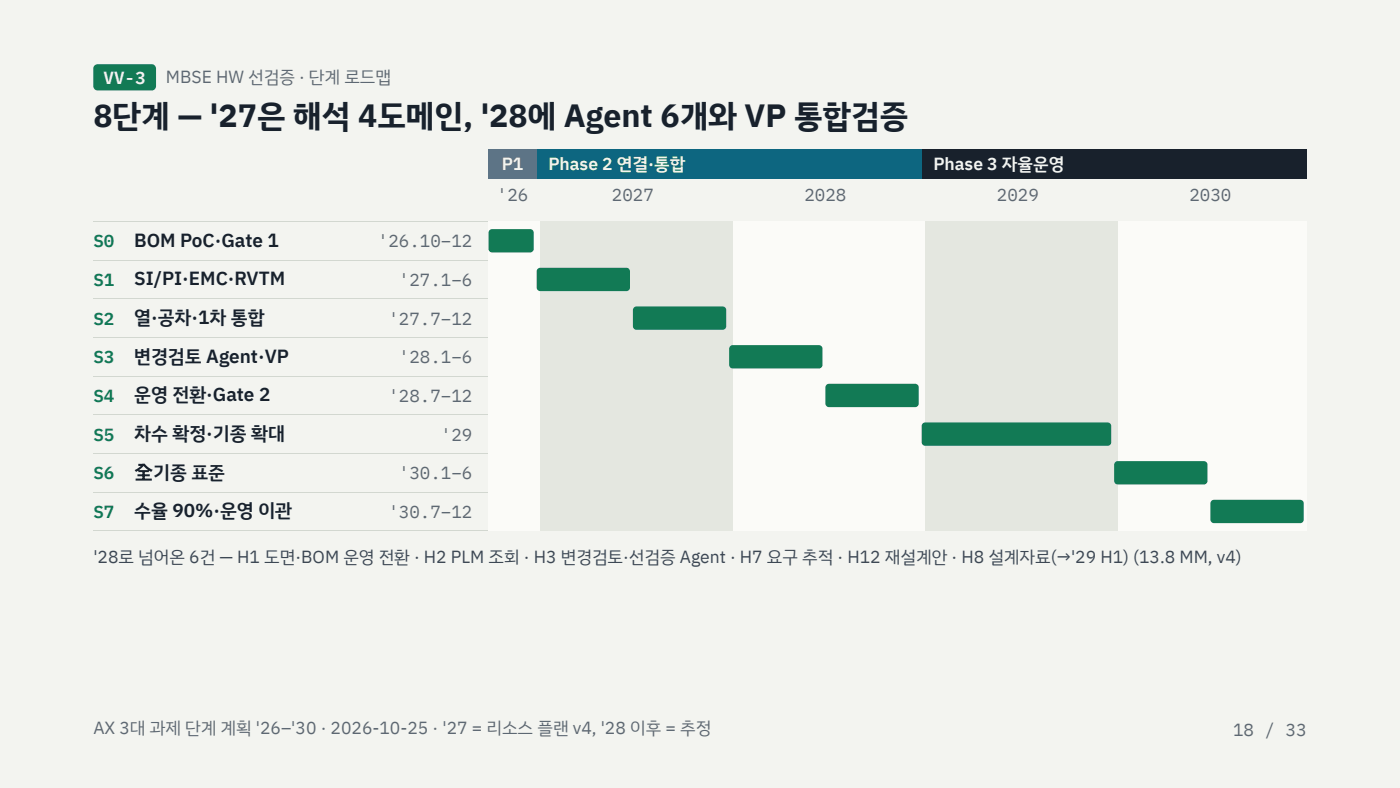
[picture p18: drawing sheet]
<svg xmlns="http://www.w3.org/2000/svg" width="508mm" height="286mm" viewBox="0 0 508 286" stroke-linecap="round" stroke-linejoin="round" font-family="sans-serif">
<defs><g id="words">
<text font-size="11.6" fill="#18212c" x="33.9" y="46">8단계 — '27은 해석 4도메인, '28에 Agent 6개와 VP 통합검증</text>
<g font-size="6.9" fill="#18212c">
<text x="48.7" y="89.4">BOM PoC·Gate 1</text>
<text x="48.7" y="103.5">SI/PI·EMC·RVTM</text>
<text x="48.7" y="117.5">열·공차·1차 통합</text>
<text x="48.7" y="131.5">변경검토 Agent·VP</text>
<text x="48.7" y="145.5">운영 전환·Gate 2</text>
<text x="48.7" y="159.5">차수 확정·기종 확대</text>
<text x="48.7" y="173.8">全기종 표준</text>
<text x="48.7" y="187.6">수율 90%·운영 이관</text>
</g>
<g font-size="6.3" fill="#f3f4f0">
<text x="37.6" y="30.4">VV-3</text>
<text x="182.1" y="61.6">P1</text>
<text x="199" y="61.6">Phase 2 연결·통합</text>
<text x="338.7" y="61.6">Phase 3 자율운영</text>
</g>
<g font-size="6.3" fill="#5d6873">
<text x="60.2" y="30.2">MBSE HW 선검증 · 단계 로드맵</text>
<text x="180.3" y="73">'26</text>
<text x="222" y="73">2027</text>
<text x="291.9" y="73">2028</text>
<text x="361.7" y="73">2029</text>
<text x="431.6" y="73">2030</text>
<text x="137.2" y="89.7">'26.10–12</text>
<text x="144.8" y="103.7">'27.1–6</text>
<text x="141" y="117.7">'27.7–12</text>
<text x="144.8" y="131.8">'28.1–6</text>
<text x="141" y="145.8">'28.7–12</text>
<text x="160" y="159.8">'29</text>
<text x="144.8" y="173.8">'30.1–6</text>
<text x="141" y="187.9">'30.7–12</text>
<text x="33.9" y="266.2">AX 3대 과제 단계 계획 '26–'30 · 2026-10-25 · '27 = 리소스 플랜 v4, '28 이후 = 추정</text>
<text x="447.5" y="267">18 / 33</text>
</g>
<g font-size="6.3" fill="#127a55">
<text x="33.9" y="89.7">S0</text>
<text x="33.9" y="103.7">S1</text>
<text x="33.9" y="117.7">S2</text>
<text x="33.9" y="131.8">S3</text>
<text x="33.9" y="145.8">S4</text>
<text x="33.9" y="159.8">S5</text>
<text x="33.9" y="173.8">S6</text>
<text x="33.9" y="187.9">S7</text>
</g>
<text font-size="6.3" fill="#3a4757" x="33.9" y="204.3">'28로 넘어온 6건 — H1 도면·BOM 운영 전환 · H2 PLM 조회 · H3 변경검토·선검증 Agent · H7 요구 추적 · H12 재설계안 · H8 설계자료(→'29 H1) (13.8 MM, v4)</text>
</g></defs>
<path d="M0 0h508v285.8h-508z" fill="#f3f4f0"/>
<path d="M34.3 23.7l1.2-.4h19.5a1.59 1.59 0 0 1 1.6 1.6v6.3a1.59 1.59 0 0 1-1.6 1.6h-19.5a1.59 1.59 0 0 1-1.6-1.6v-6.5z" fill="#127a55"/>
<path d="M177.3 54.2h17.4v10.6h-17.4z" fill="#5d7486"/>
<path d="M194.7 54.2h139.7v10.6h-139.7z" fill="#0d6680"/>
<path d="M334.4 54.2h139.7v10.6h-139.7z" fill="#18212c"/>
<path d="M33.9 80.3h440.2M33.9 94.3h440.2M33.9 108.3h440.2M33.9 122.4h440.2M33.9 136.4h440.2M33.9 150.4h440.2M33.9 164.4h440.2M33.9 178.5h440.2M33.9 192.5h440.2" fill="none" stroke="#d2d7d0" stroke-width=".36"/>
<path d="M177.3 80.4h296.8v13.8h-296.8z" fill="#fff"/>
<path d="M177.7 83.5l.9-.4 14.3 .1 .8 1-.1 6.5-.4 .6-.8 .2-14.3-.1-.6-.4-.2-.8v-5.8z" fill="#127a55"/>
<path d="M177.3 94.5h296.8v13.7h-296.8z" fill="#fff"/>
<path d="M195.1 97.5l1-.4h31.5l.7 .5 .3 .7v6.3l-.5 .7-.8 .3-31.6-.1-.6-.3-.4-.8v-6z" fill="#127a55"/>
<path d="M177.3 108.5h296.8v13.7h-296.8z" fill="#fff"/>
<path d="M230 111.5l1-.4 31.5 .1 .8 .4 .2 .7v6.3l-.5 .7-.8 .3-31.6-.1-.6-.3-.3-.8v-6z" fill="#127a55"/>
<path d="M177.3 122.5h296.8v13.8h-296.8z" fill="#fff"/>
<path d="M265 125.5l.9-.4 31.6 .1 .7 .5 .2 .6v6.3l-.5 .7-.8 .3h-31.5l-.6-.4-.4-.7v-6z" fill="#127a55"/>
<path d="M177.3 136.5h296.8v13.8h-296.8z" fill="#fff"/>
<path d="M299.9 139.6l.9-.4h31.6l.7 .5 .3 .6-.1 6.4-.4 .7-.8 .2h-31.6l-.6-.4-.4-.7v-6z" fill="#127a55"/>
<path d="M177.3 150.5h296.8v13.8h-296.8z" fill="#fff"/>
<path d="M334.8 153.6l1-.4h66.3l.7 .4 .4 .7v6.2l-.4 .8-.9 .4-66.3-.1-.8-.3-.4-.8v-6z" fill="#127a55"/>
<path d="M177.3 164.6h296.8v13.7h-296.8z" fill="#fff"/>
<path d="M404.7 167.6l.9-.4 31.6 .1 .7 .4 .2 .7v6.3l-.5 .7-.8 .3-31.5-.1-.6-.3-.4-.8v-6z" fill="#127a55"/>
<path d="M177.3 178.6h296.8v13.8h-296.8z" fill="#fff"/>
<path d="M439.6 181.6l.9-.4 31.6 .1 .7 .5 .3 .6-.1 6.3-.4 .7-.8 .3h-31.6l-.6-.4-.4-.7v-6z" fill="#127a55"/>
<use href="#words"/>
</svg>
